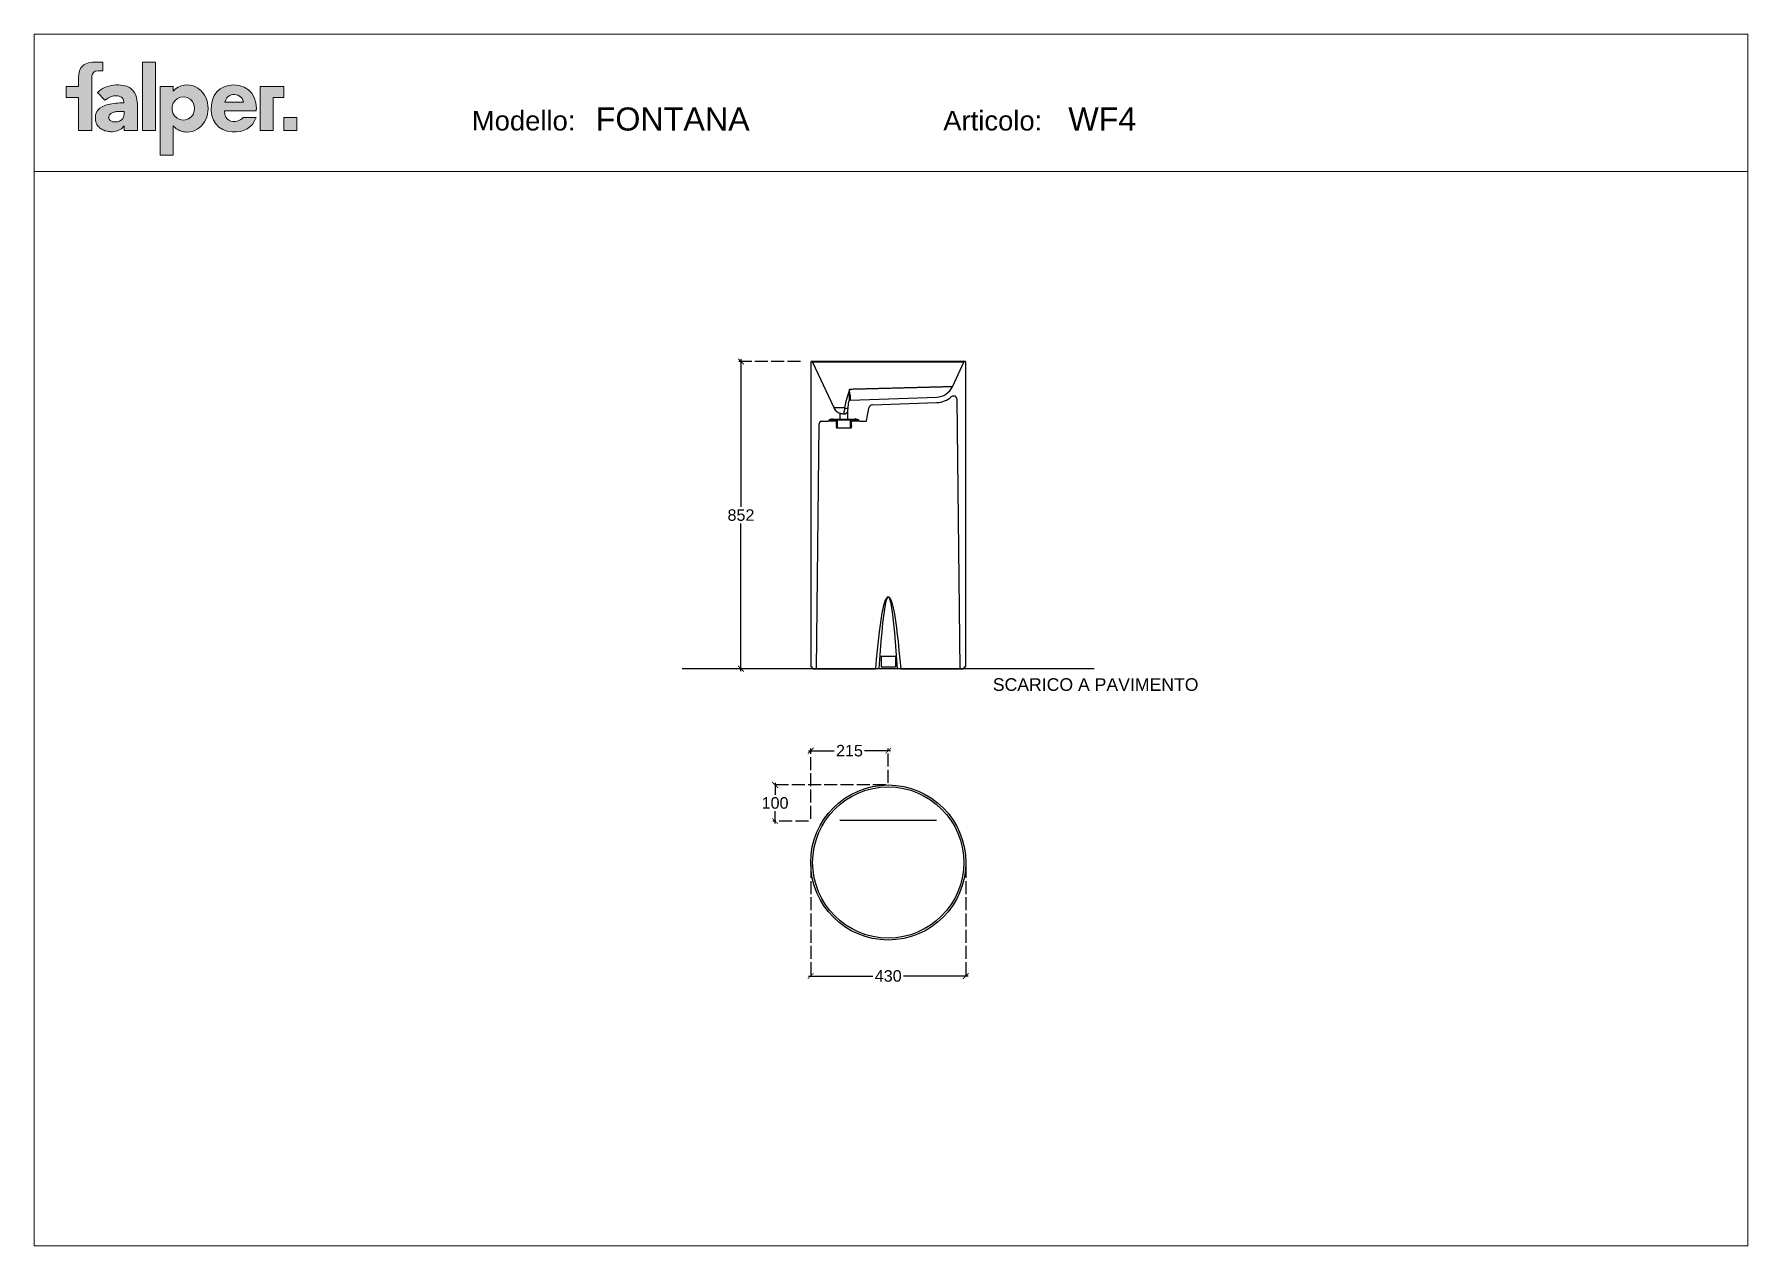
# Model space of a CAD drawing. Extents: x 14256 to 19008, y 0 to 3360.
import ezdxf

# ---------------------------------------------------------------- set-up
doc = ezdxf.new("R2010")
doc.units = 0
doc.header["$LTSCALE"] = 3
doc.linetypes.add('ACAD_ISO02W100', pattern=[15, 12, -3])
doc.layers.get('0').update_dxf_attribs({"linetype": 'CONTINUOUS'})
doc.layers.get('Defpoints').update_dxf_attribs({"linetype": 'CONTINUOUS'})
doc.layers.add('Arredo', color=1, linetype='CONTINUOUS')
doc.layers.add('Mobile', color=7, linetype='CONTINUOUS')
doc.layers.add('Cartiglio', color=7, linetype='CONTINUOUS', lineweight=13)
doc.styles.add('Falper', font='arial.ttf')
doc.styles.get("Standard").update_dxf_attribs({"font": 'arial.ttf'})
doc.dimstyles.new('Q_Mobile', dxfattribs={"dimscale": 32, "dimtxt": 1, "dimasz": 0.5, "dimexe": 0.2, "dimexo": 0.2, "dimgap": 0.2, "dimtad": 0, "dimtih": 1, "dimtoh": 1, "dimdsep": 46, "dimtxsty": 'Standard', "dimblk": 'ARCHTICK', "dimcen": 0.2, "dimdle": 0.2, "dimclrd": 3, "dimclre": 3, "dimclrt": 256, "dimadec": 0, "dimazin": 0, "dimtfac": 1, "dimtofl": 0, "dimtmove": 2, "dimatfit": 3, "dimfxl": 1, "dimtolj": 1, "dimtzin": 0, "dimarcsym": 0})

msp = doc.modelspace()

# ---------------------------------------------------------------- texts
at = {"layer": 'Cartiglio', "color": 1}
for s, p in [('Modello:', (15469.48, 3093.194)), ('Articolo:', (16776.987, 3093.194))]:
    msp.add_text(s, height=54.4, dxfattribs=at).set_placement(p)
at = {"layer": 'Cartiglio', "color": 7, "style": 'Falper'}
for s, height, p in [('FONTANA', 64, (15812.954, 3092.961)), ('WF4', 64, (17123.705, 3092.961)), ('SCARICO A PAVIMENTO', 35, (16914.319, 1538.967))]:
    msp.add_text(s, height=height, dxfattribs=at).set_placement(p)

# ---------------------------------------------------------------- blocks, each defined once
blk = doc.blocks.new('LogoFalper')
h = blk.add_hatch(color=256)
h.dxf.hatch_style = 1
h.paths.add_polyline_path([(0, 2.982), (0, 3.346), (0.01, 3.516), (0.042, 3.66), (0.097, 3.779), (0.179, 3.874), (0.231, 3.913), (0.29, 3.946), (0.357, 3.974), (0.432, 3.996), (0.515, 4.013), (0.606, 4.026), (0.707, 4.033), (0.817, 4.035), (1.046, 4.035), (1.046, 3.654), (0.851, 3.654), (0.725, 3.635), (0.644, 3.586), (0.599, 3.518), (0.579, 3.443), (0.574, 3.373), (0.574, 1.064), (0, 1.064), (0, 2.494), (-0.538, 2.494), (-0.538, 2.982)])
h.paths.add_polyline_path([(2.552, 2.229), (2.542, 2.32), (2.528, 2.404), (2.511, 2.484), (2.49, 2.557), (2.464, 2.626), (2.433, 2.689), (2.398, 2.747), (2.359, 2.799), (2.315, 2.847), (2.266, 2.889), (2.211, 2.926), (2.152, 2.958), (2.087, 2.984), (2.009, 3.008), (1.924, 3.026), (1.831, 3.037), (1.73, 3.043), (1.625, 3.043), (1.522, 3.035), (1.419, 3.019), (1.317, 2.995), (1.217, 2.963), (1.073, 2.9), (0.941, 2.819), (0.822, 2.72), (1.142, 2.378), (1.205, 2.429), (1.276, 2.475), (1.355, 2.516), (1.412, 2.539), (1.469, 2.556), (1.527, 2.568), (1.586, 2.573), (1.647, 2.573), (1.708, 2.567), (1.764, 2.553), (1.815, 2.533), (1.862, 2.507), (1.918, 2.453), (1.951, 2.383), (1.962, 2.297), (1.962, 2.289), (1.962, 2.274), (1.962, 2.266), (1.879, 2.265), (1.794, 2.262), (1.708, 2.258), (1.622, 2.251), (1.535, 2.243), (1.448, 2.232), (1.365, 2.217), (1.286, 2.198), (1.209, 2.176), (1.136, 2.15), (1.024, 2.098), (0.926, 2.032), (0.843, 1.954), (0.798, 1.893), (0.765, 1.825), (0.742, 1.748), (0.731, 1.664), (0.73, 1.582), (0.737, 1.512), (0.75, 1.447), (0.769, 1.388), (0.795, 1.334), (0.823, 1.289), (0.853, 1.249), (0.887, 1.212), (0.923, 1.178), (0.962, 1.149), (1.004, 1.123), (1.048, 1.099), (1.093, 1.079), (1.139, 1.062), (1.188, 1.049), (1.242, 1.036), (1.296, 1.027), (1.349, 1.021), (1.401, 1.018), (1.465, 1.019), (1.539, 1.025), (1.612, 1.038), (1.681, 1.057), (1.748, 1.083), (1.805, 1.112), (1.855, 1.144), (1.899, 1.181), (1.938, 1.223), (1.97, 1.268), (1.981, 1.268), (1.981, 1.064), (2.559, 1.064), (2.559, 2.031), (2.557, 2.133)])
h.paths.add_polyline_path([(1.502, 1.854), (1.536, 1.864), (1.572, 1.872), (1.609, 1.88), (1.649, 1.886), (1.691, 1.89), (1.761, 1.896), (1.831, 1.899), (1.901, 1.9), (1.922, 1.9), (1.96, 1.9), (1.981, 1.9), (1.981, 1.883), (1.981, 1.851), (1.981, 1.834), (1.977, 1.765), (1.965, 1.702), (1.945, 1.644), (1.916, 1.593), (1.879, 1.547), (1.848, 1.519), (1.814, 1.496), (1.775, 1.476), (1.733, 1.461), (1.687, 1.45), (1.638, 1.444), (1.585, 1.442), (1.571, 1.442), (1.558, 1.442), (1.544, 1.443), (1.531, 1.445), (1.517, 1.446), (1.503, 1.449), (1.488, 1.451), (1.456, 1.459), (1.427, 1.47), (1.4, 1.484), (1.376, 1.501), (1.354, 1.522), (1.336, 1.546), (1.326, 1.563), (1.319, 1.583), (1.314, 1.604), (1.311, 1.626), (1.312, 1.656), (1.317, 1.691), (1.328, 1.722), (1.344, 1.75), (1.365, 1.775), (1.404, 1.807), (1.45, 1.833)], flags=16)
h.paths.add_polyline_path([(7.149, 2.301), (6.344, 2.301), (6.381, 2.404), (6.43, 2.483), (6.488, 2.542), (6.552, 2.584), (6.619, 2.61), (6.687, 2.623), (6.752, 2.627), (6.833, 2.62), (6.908, 2.597), (6.975, 2.561), (7.034, 2.513), (7.084, 2.452), (7.123, 2.381)], flags=16)
h.paths.add_polyline_path([(4.1, 2.778), (4.206, 2.872), (4.321, 2.946), (4.445, 3), (4.575, 3.033), (4.71, 3.044), (4.823, 3.036), (4.933, 3.013), (5.037, 2.975), (5.135, 2.924), (5.227, 2.861), (5.311, 2.786), (5.387, 2.701), (5.453, 2.606), (5.509, 2.503), (5.555, 2.392), (5.588, 2.274), (5.609, 2.151), (5.616, 2.023), (5.609, 1.895), (5.588, 1.772), (5.555, 1.654), (5.509, 1.544), (5.453, 1.44), (5.387, 1.345), (5.311, 1.26), (5.227, 1.185), (5.135, 1.122), (5.037, 1.071), (4.933, 1.033), (4.823, 1.01), (4.71, 1.002), (4.658, 1.004), (4.606, 1.009), (4.555, 1.017), (4.505, 1.028), (4.455, 1.043), (4.406, 1.061), (4.359, 1.081), (4.312, 1.105), (4.267, 1.132), (4.223, 1.162), (4.181, 1.194), (4.14, 1.23), (4.1, 1.268), (4.1, 0), (3.54, 0), (3.54, 2.982), (4.1, 2.982)])
h.paths.add_polyline_path([(4.54, 1.521), (4.396, 1.543), (4.269, 1.605), (4.165, 1.7), (4.091, 1.821), (4.053, 1.962), (4.058, 2.113), (4.103, 2.251), (4.184, 2.367), (4.293, 2.456), (4.424, 2.51), (4.57, 2.524), (4.711, 2.493), (4.834, 2.424), (4.932, 2.324), (4.999, 2.198), (5.029, 2.054), (5.016, 1.904), (4.963, 1.77), (4.876, 1.658), (4.763, 1.576), (4.628, 1.529)], flags=16)
h.paths.add_polyline_path([(3.33, 4.036), (2.77, 4.036), (2.77, 1.064), (3.33, 1.064)])
h.paths.add_polyline_path([(8.903, 1.632), (8.903, 1.064), (9.462, 1.064), (9.462, 1.632)])
h.paths.add_polyline_path([(8.903, 2.494), (8.903, 2.982), (7.875, 2.982), (7.875, 1.064), (8.435, 1.064), (8.435, 2.494)])
edge = h.paths.add_edge_path()
edge.add_line((7.119, 1.622), (7.079, 1.578))
edge.add_line((7.079, 1.578), (7.031, 1.541))
edge.add_line((7.031, 1.541), (6.977, 1.511))
edge.add_line((6.977, 1.511), (6.92, 1.489))
edge.add_line((6.92, 1.489), (6.862, 1.472))
edge.add_line((6.862, 1.472), (6.805, 1.463))
edge.add_line((6.805, 1.463), (6.752, 1.46))
edge.add_line((6.752, 1.46), (6.679, 1.464))
edge.add_line((6.679, 1.464), (6.599, 1.481))
edge.add_line((6.599, 1.481), (6.518, 1.515))
edge.add_line((6.518, 1.515), (6.443, 1.57))
edge.add_line((6.443, 1.57), (6.381, 1.653))
edge.add_line((6.381, 1.653), (6.337, 1.767))
edge.add_line((6.337, 1.767), (6.318, 1.918))
edge.add_line((6.318, 1.918), (7.701, 1.918))
edge.add_line((7.701, 1.918), (7.701, 1.92))
edge.add_line((7.701, 1.92), (7.701, 1.926))
edge.add_line((7.701, 1.926), (7.702, 1.933))
edge.add_line((7.702, 1.933), (7.702, 1.938))
edge.add_line((7.702, 1.938), (7.702, 1.941))
edge.add_line((7.702, 1.941), (7.703, 1.952))
edge.add_line((7.703, 1.952), (7.703, 1.964))
edge.add_line((7.703, 1.964), (7.704, 1.976))
edge.add_line((7.704, 1.976), (7.704, 1.988))
edge.add_line((7.704, 1.988), (7.704, 1.999))
edge.add_line((7.704, 1.999), (7.705, 2.011))
edge.add_line((7.705, 2.011), (7.705, 2.023))
edge.add_line((7.705, 2.023), (7.682, 2.275))
edge.add_line((7.682, 2.275), (7.615, 2.497))
edge.add_line((7.615, 2.497), (7.507, 2.685))
edge.add_line((7.507, 2.685), (7.361, 2.837))
edge.add_line((7.361, 2.837), (7.18, 2.95))
edge.add_line((7.18, 2.95), (6.967, 3.02))
edge.add_line((6.967, 3.02), (6.726, 3.044))
edge.add_line((6.726, 3.044), (6.504, 3.024))
edge.add_line((6.504, 3.024), (6.307, 2.965))
edge.add_line((6.307, 2.965), (6.135, 2.871))
edge.add_line((6.135, 2.871), (5.992, 2.742))
edge.add_line((5.992, 2.742), (5.879, 2.583))
edge.add_line((5.879, 2.583), (5.8, 2.394))
edge.add_line((5.8, 2.394), (5.756, 2.18))
edge.add_line((5.756, 2.18), (5.749, 1.943))
edge.add_line((5.749, 1.943), (5.781, 1.72))
edge.add_line((5.781, 1.72), (5.849, 1.523))
edge.add_line((5.849, 1.523), (5.951, 1.354))
edge.add_line((5.951, 1.354), (6.084, 1.215))
edge.add_line((6.084, 1.215), (6.246, 1.109))
edge.add_line((6.246, 1.109), (6.436, 1.038))
edge.add_line((6.436, 1.038), (6.65, 1.005))
edge.add_line((6.65, 1.005), (6.848, 1.007))
edge.add_line((6.848, 1.007), (7.018, 1.032))
edge.add_line((7.018, 1.032), (7.172, 1.077))
edge.add_line((7.172, 1.077), (7.309, 1.142))
edge.add_line((7.309, 1.142), (7.429, 1.227))
edge.add_line((7.429, 1.227), (7.531, 1.332))
edge.add_line((7.531, 1.332), (7.615, 1.456))
edge.add_line((7.615, 1.456), (7.681, 1.599))
edge.add_line((7.681, 1.599), (7.682, 1.603))
edge.add_line((7.682, 1.603), (7.685, 1.611))
edge.add_line((7.685, 1.611), (7.689, 1.621))
edge.add_line((7.689, 1.621), (7.692, 1.629))
edge.add_line((7.692, 1.629), (7.693, 1.632))
edge.add_line((7.693, 1.632), (7.127, 1.632))
edge.add_spline(control_points=[(7.127, 1.632), (7.127, 1.632), (7.119, 1.622), (7.119, 1.622)], knot_values=[5, 5, 5, 5, 6, 6, 6, 6], degree=3, periodic=0)
at = {"lineweight": 0}
for points in [[(0, 2.982), (0, 3.346), (0.01, 3.516), (0.042, 3.66), (0.097, 3.779), (0.179, 3.874), (0.231, 3.913), (0.29, 3.946), (0.357, 3.974), (0.432, 3.996), (0.515, 4.013), (0.606, 4.026), (0.707, 4.033), (0.817, 4.035), (1.046, 4.035), (1.046, 3.654), (0.851, 3.654), (0.725, 3.635), (0.644, 3.586), (0.599, 3.518), (0.579, 3.443), (0.574, 3.373), (0.574, 1.064), (0, 1.064), (0, 2.494), (-0.538, 2.494), (-0.538, 2.982)], [(3.33, 4.036), (2.77, 4.036), (2.77, 1.064), (2.77, 1.064), (3.33, 1.064)], [(2.552, 2.229), (2.542, 2.32), (2.528, 2.404), (2.511, 2.484), (2.49, 2.557), (2.464, 2.626), (2.433, 2.689), (2.398, 2.747), (2.359, 2.799), (2.315, 2.847), (2.266, 2.889), (2.211, 2.926), (2.152, 2.958), (2.087, 2.984), (2.009, 3.008), (1.924, 3.026), (1.831, 3.037), (1.73, 3.043), (1.625, 3.043), (1.522, 3.035), (1.419, 3.019), (1.317, 2.995), (1.217, 2.963), (1.073, 2.9), (0.941, 2.819), (0.822, 2.72), (1.142, 2.378), (1.205, 2.429), (1.276, 2.475), (1.355, 2.516), (1.412, 2.539), (1.469, 2.556), (1.527, 2.568), (1.586, 2.573), (1.647, 2.573), (1.708, 2.567), (1.764, 2.553), (1.815, 2.533), (1.862, 2.507), (1.918, 2.453), (1.951, 2.383), (1.962, 2.297), (1.962, 2.289), (1.962, 2.274), (1.962, 2.266), (1.879, 2.265), (1.794, 2.262), (1.708, 2.258), (1.622, 2.251), (1.535, 2.243), (1.448, 2.232), (1.365, 2.217), (1.286, 2.198), (1.209, 2.176), (1.136, 2.15), (1.024, 2.098), (0.926, 2.032), (0.843, 1.954), (0.798, 1.893), (0.765, 1.825), (0.742, 1.748), (0.731, 1.664), (0.73, 1.582), (0.737, 1.512), (0.75, 1.447), (0.769, 1.388), (0.795, 1.334), (0.823, 1.289), (0.853, 1.249), (0.887, 1.212), (0.923, 1.178), (0.962, 1.149), (1.004, 1.123), (1.048, 1.099), (1.093, 1.079), (1.139, 1.062), (1.188, 1.049), (1.242, 1.036), (1.296, 1.027), (1.349, 1.021), (1.401, 1.018), (1.465, 1.019), (1.539, 1.025), (1.612, 1.038), (1.681, 1.057), (1.748, 1.083), (1.805, 1.112), (1.855, 1.144), (1.899, 1.181), (1.938, 1.223), (1.97, 1.268), (1.981, 1.268), (1.981, 1.064), (2.559, 1.064), (2.559, 2.031), (2.557, 2.133)], [(4.1, 2.778), (4.206, 2.872), (4.321, 2.946), (4.445, 3), (4.575, 3.033), (4.71, 3.044), (4.823, 3.036), (4.933, 3.013), (5.037, 2.975), (5.135, 2.924), (5.227, 2.861), (5.311, 2.786), (5.387, 2.701), (5.453, 2.606), (5.509, 2.503), (5.555, 2.392), (5.588, 2.274), (5.609, 2.151), (5.616, 2.023), (5.609, 1.895), (5.588, 1.772), (5.555, 1.654), (5.509, 1.544), (5.453, 1.44), (5.387, 1.345), (5.311, 1.26), (5.227, 1.185), (5.135, 1.122), (5.037, 1.071), (4.933, 1.033), (4.823, 1.01), (4.71, 1.002), (4.658, 1.004), (4.606, 1.009), (4.555, 1.017), (4.505, 1.028), (4.455, 1.043), (4.406, 1.061), (4.359, 1.081), (4.312, 1.105), (4.267, 1.132), (4.223, 1.162), (4.181, 1.194), (4.14, 1.23), (4.1, 1.268), (4.1, 0), (3.54, 0), (3.54, 2.982), (4.1, 2.982)], [(8.903, 2.494), (8.903, 2.982), (8.903, 2.982), (7.875, 2.982), (7.875, 1.064), (8.435, 1.064), (8.435, 2.494)], [(4.54, 1.521), (4.396, 1.543), (4.269, 1.605), (4.165, 1.7), (4.091, 1.821), (4.053, 1.962), (4.058, 2.113), (4.103, 2.251), (4.184, 2.367), (4.293, 2.456), (4.424, 2.51), (4.57, 2.524), (4.711, 2.493), (4.834, 2.424), (4.932, 2.324), (4.999, 2.198), (5.029, 2.054), (5.016, 1.904), (4.963, 1.77), (4.876, 1.658), (4.763, 1.576), (4.628, 1.529), (4.54, 1.521), (4.54, 1.521), (4.54, 1.521), (4.54, 1.521), (4.54, 1.521)], [(7.149, 2.301), (6.344, 2.301), (6.381, 2.404), (6.43, 2.483), (6.488, 2.542), (6.552, 2.584), (6.619, 2.61), (6.687, 2.623), (6.752, 2.627), (6.833, 2.62), (6.908, 2.597), (6.975, 2.561), (7.034, 2.513), (7.084, 2.452), (7.123, 2.381)], [(1.502, 1.854), (1.536, 1.864), (1.572, 1.872), (1.609, 1.88), (1.649, 1.886), (1.691, 1.89), (1.761, 1.896), (1.831, 1.899), (1.901, 1.9), (1.922, 1.9), (1.96, 1.9), (1.981, 1.9), (1.981, 1.883), (1.981, 1.851), (1.981, 1.834), (1.977, 1.765), (1.965, 1.702), (1.945, 1.644), (1.916, 1.593), (1.879, 1.547), (1.848, 1.519), (1.814, 1.496), (1.775, 1.476), (1.733, 1.461), (1.687, 1.45), (1.638, 1.444), (1.585, 1.442), (1.571, 1.442), (1.558, 1.442), (1.544, 1.443), (1.531, 1.445), (1.517, 1.446), (1.503, 1.449), (1.488, 1.451), (1.456, 1.459), (1.427, 1.47), (1.4, 1.484), (1.376, 1.501), (1.354, 1.522), (1.336, 1.546), (1.326, 1.563), (1.319, 1.583), (1.314, 1.604), (1.311, 1.626), (1.312, 1.656), (1.317, 1.691), (1.328, 1.722), (1.344, 1.75), (1.365, 1.775), (1.404, 1.807), (1.45, 1.833)], [(8.903, 1.632), (8.903, 1.632), (8.903, 1.064), (9.462, 1.064), (9.462, 1.632)]]:
    blk.add_lwpolyline(points, close=True, dxfattribs=at)
blk.add_lwpolyline([(7.119, 1.622), (7.079, 1.578), (7.031, 1.541), (6.977, 1.511), (6.92, 1.489), (6.862, 1.472), (6.805, 1.463), (6.752, 1.46), (6.679, 1.464), (6.599, 1.481), (6.518, 1.515), (6.443, 1.57), (6.381, 1.653), (6.337, 1.767), (6.318, 1.918), (7.701, 1.918), (7.701, 1.92), (7.701, 1.926), (7.702, 1.933), (7.702, 1.938), (7.702, 1.941), (7.703, 1.952), (7.703, 1.964), (7.704, 1.976), (7.704, 1.988), (7.704, 1.999), (7.705, 2.011), (7.705, 2.023), (7.682, 2.275), (7.615, 2.497), (7.507, 2.685), (7.361, 2.837), (7.18, 2.95), (6.967, 3.02), (6.726, 3.044), (6.504, 3.024), (6.307, 2.965), (6.135, 2.871), (5.992, 2.742), (5.879, 2.583), (5.8, 2.394), (5.756, 2.18), (5.749, 1.943), (5.781, 1.72), (5.849, 1.523), (5.951, 1.354), (6.084, 1.215), (6.246, 1.109), (6.436, 1.038), (6.65, 1.005), (6.848, 1.007), (7.018, 1.032), (7.172, 1.077), (7.309, 1.142), (7.429, 1.227), (7.531, 1.332), (7.615, 1.456), (7.681, 1.599), (7.682, 1.603), (7.685, 1.611), (7.689, 1.621), (7.692, 1.629), (7.693, 1.632), (7.127, 1.632)], dxfattribs=at)
blk.add_open_spline([(7.127, 1.632), (7.127, 1.632), (7.119, 1.622), (7.119, 1.622)], degree=3, dxfattribs=at)
blk = doc.blocks.new('_ArchTick')
at = {"color": 0, "linetype": 'ByBlock', "const_width": 0.15}
blk.add_lwpolyline([(-0.5, -0.5), (0.5, 0.5)], dxfattribs=at)
blk = doc.blocks.new('*D9')
at = {"layer": 'Defpoints', "color": 0, "transparency": 16777216}
for p in [(16409.3, 1062.9), (16839.3, 1062.9), (16839.3, 748.1)]:
    blk.add_point(p, dxfattribs=at)
at = {"layer": 'Mobile', "color": 3, "linetype": 'ACAD_ISO02W100', "lineweight": -2, "transparency": 16777216}
for p, q in [((16409.3, 1056.5), (16409.3, 741.7)), ((16839.3, 1056.5), (16839.3, 741.7))]:
    blk.add_line(p, q, dxfattribs=at)
at = {"layer": 'Mobile', "color": 3, "lineweight": -2, "transparency": 16777216}
for p, q in [((16402.9, 748.1), (16581.9, 748.1)), ((16845.7, 748.1), (16666.6, 748.1))]:
    blk.add_line(p, q, dxfattribs=at)
at = {"layer": 'Mobile', "color": 3, "lineweight": -2, "transparency": 16777216, "xscale": 16, "yscale": 16, "zscale": 16, "rotation": 180}
blk.add_blockref('_ArchTick', (16409.3, 748.1), dxfattribs=at)
at = {"layer": 'Mobile', "color": 3, "lineweight": -2, "transparency": 16777216, "xscale": 16, "yscale": 16, "zscale": 16}
blk.add_blockref('_ArchTick', (16839.3, 748.1), dxfattribs=at)
at = {"layer": 'Mobile', "transparency": 16777216, "insert": (16624.3, 748.1), "char_height": 32, "attachment_point": 5}
blk.add_mtext('\\A1;430', dxfattribs=at)
blk = doc.blocks.new('*D10')
at = {"layer": 'Defpoints', "color": 0, "transparency": 16777216}
for p in [(16310.5, 1277.9), (16624.3, 1277.9), (16409.3, 1177.9)]:
    blk.add_point(p, dxfattribs=at)
at = {"layer": 'Mobile', "color": 3, "lineweight": -2, "transparency": 16777216}
for p, q in [((16310.5, 1284.3), (16310.5, 1250.6)), ((16310.5, 1171.5), (16310.5, 1205.1))]:
    blk.add_line(p, q, dxfattribs=at)
at = {"layer": 'Mobile', "color": 3, "linetype": 'ACAD_ISO02W100', "lineweight": -2, "transparency": 16777216}
for p, q in [((16617.9, 1277.9), (16304.1, 1277.9)), ((16402.9, 1177.9), (16304.1, 1177.9))]:
    blk.add_line(p, q, dxfattribs=at)
at = {"layer": 'Mobile', "color": 3, "lineweight": -2, "transparency": 16777216, "xscale": 16, "yscale": 16, "zscale": 16}
for p, rotation in [((16310.5, 1277.9), 90), ((16310.5, 1177.9), 270)]:
    blk.add_blockref('_ArchTick', p, dxfattribs=dict(at, rotation=rotation))
at = {"layer": 'Mobile', "transparency": 16777216, "insert": (16310.5, 1227.9), "char_height": 32, "attachment_point": 5}
blk.add_mtext('\\A1;100', dxfattribs=at)
blk = doc.blocks.new('*D11')
at = {"layer": 'Defpoints', "color": 0, "transparency": 16777216}
for p in [(16409.3, 1372.9), (16624.3, 1277.9), (16409.3, 1177.9)]:
    blk.add_point(p, dxfattribs=at)
at = {"layer": 'Mobile', "color": 3, "linetype": 'ACAD_ISO02W100', "lineweight": -2, "transparency": 16777216}
for p, q in [((16409.3, 1184.3), (16409.3, 1379.3)), ((16624.3, 1284.3), (16624.3, 1379.3))]:
    blk.add_line(p, q, dxfattribs=at)
at = {"layer": 'Mobile', "color": 3, "lineweight": -2, "transparency": 16777216}
for p, q in [((16402.9, 1372.9), (16474.6, 1372.9)), ((16630.7, 1372.9), (16558.9, 1372.9))]:
    blk.add_line(p, q, dxfattribs=at)
at = {"layer": 'Mobile', "color": 3, "lineweight": -2, "transparency": 16777216, "xscale": 16, "yscale": 16, "zscale": 16, "rotation": 180}
blk.add_blockref('_ArchTick', (16409.3, 1372.9), dxfattribs=at)
at = {"layer": 'Mobile', "color": 3, "lineweight": -2, "transparency": 16777216, "xscale": 16, "yscale": 16, "zscale": 16}
blk.add_blockref('_ArchTick', (16624.3, 1372.9), dxfattribs=at)
at = {"layer": 'Mobile', "transparency": 16777216, "insert": (16516.8, 1372.9), "char_height": 32, "attachment_point": 5}
blk.add_mtext('\\A1;215', dxfattribs=at)
blk = doc.blocks.new('*D12')
at = {"layer": 'Defpoints', "color": 0, "transparency": 16777216}
for p in [(16387, 2452.3), (16215.9, 1600.3), (16415.3, 1600.3)]:
    blk.add_point(p, dxfattribs=at)
at = {"layer": 'Mobile', "color": 3, "linetype": 'ACAD_ISO02W100', "lineweight": -2, "transparency": 16777216}
for p, q in [((16380.6, 2452.3), (16209.5, 2452.3)), ((16408.9, 1600.3), (16209.5, 1600.3))]:
    blk.add_line(p, q, dxfattribs=at)
at = {"layer": 'Mobile', "color": 3, "lineweight": -2, "transparency": 16777216}
for p, q in [((16215.9, 2458.7), (16215.9, 2049)), ((16215.9, 1593.9), (16215.9, 2003.5))]:
    blk.add_line(p, q, dxfattribs=at)
at = {"layer": 'Mobile', "color": 3, "lineweight": -2, "transparency": 16777216, "xscale": 16, "yscale": 16, "zscale": 16}
for p, rotation in [((16215.9, 2452.3), 90), ((16215.9, 1600.3), 270)]:
    blk.add_blockref('_ArchTick', p, dxfattribs=dict(at, rotation=rotation))
at = {"layer": 'Mobile', "transparency": 16777216, "insert": (16215.9, 2026.3), "char_height": 32, "attachment_point": 5}
blk.add_mtext('\\A1;852', dxfattribs=at)

# ---------------------------------------------------------------- dimensions: what is measured, and where the dimension line sits
at = {"layer": 'Mobile'}
for base, p1, p2, picture, middle in [((16215.918, 1600.267), (16386.993, 2452.268), (16415.316, 1600.267), '*D12', (16215.918, 2026.267)), ((16310.533, 1277.882), (16409.269, 1177.882), (16624.269, 1277.882), '*D10', (16310.533, 1227.882))]:
    dim = msp.add_linear_dim(base=base, p1=p1, p2=p2, angle=90, dimstyle='Q_Mobile', dxfattribs=at)
    dim.commit()
    dim.dimension.update_dxf_attribs({"geometry": picture, "text_midpoint": middle})
for base, p1, p2, picture, middle in [((16409.269, 1372.882), (16624.269, 1277.882), (16409.269, 1177.882), '*D11', (16516.769, 1372.882)), ((16839.269, 748.115), (16409.269, 1062.882), (16839.269, 1062.882), '*D9', (16624.269, 748.115))]:
    dim = msp.add_linear_dim(base=base, p1=p1, p2=p2, dimstyle='Q_Mobile', dxfattribs=at)
    dim.commit()
    dim.dimension.update_dxf_attribs({"geometry": picture, "text_midpoint": middle})

# ---------------------------------------------------------------- linework, layer by layer
at = {"color": 2}
msp.add_line((17195.356, 1600.267), (16053.183, 1600.267), dxfattribs=at)
at = {"color": 0}
msp.add_line((16490.04, 1179.849), (16758.499, 1179.849), dxfattribs=at)
at = {"color": 1, "linetype": 'Continuous'}
for points in [[(16836.634, 2452.08), (16411.905, 2452.08)], [(16833.916, 2450.348), (16414.623, 2450.348)], [(16839.352, 2450.348), (16839.222, 2450.348)], [(16802.244, 2382.427), (16802.139, 2382.425), (16802.005, 2382.421), (16801.816, 2382.416), (16801.701, 2382.413), (16801.573, 2382.41), (16801.538, 2382.409), (16801.503, 2382.408), (16801.467, 2382.407), (16801.43, 2382.406), (16801.354, 2382.404), (16801.275, 2382.402), (16800.923, 2382.393), (16800.519, 2382.382), (16800.061, 2382.37), (16799.551, 2382.357), (16798.99, 2382.342), (16798.376, 2382.326), (16797.711, 2382.309), (16796.993, 2382.29), (16796.224, 2382.27), (16795.404, 2382.249), (16794.532, 2382.226), (16793.608, 2382.202), (16792.633, 2382.176), (16791.605, 2382.149), (16790.525, 2382.121), (16789.393, 2382.092), (16788.207, 2382.06), (16786.969, 2382.028), (16786.81, 2382.024), (16786.651, 2382.02), (16786.491, 2382.016), (16786.33, 2382.011), (16786.005, 2382.003), (16785.678, 2381.994), (16785.015, 2381.977), (16784.341, 2381.96), (16782.959, 2381.923), (16781.531, 2381.886), (16780.059, 2381.848), (16778.542, 2381.808), (16776.98, 2381.767), (16775.374, 2381.725), (16773.724, 2381.682), (16772.03, 2381.638), (16770.291, 2381.593), (16768.508, 2381.546), (16766.681, 2381.499), (16764.809, 2381.45), (16762.894, 2381.4), (16760.933, 2381.348), (16758.927, 2381.296), (16756.876, 2381.243), (16755.834, 2381.215), (16754.78, 2381.188), (16754.249, 2381.174), (16753.715, 2381.16), (16753.447, 2381.153), (16753.178, 2381.146), (16752.909, 2381.139), (16752.639, 2381.132), (16750.462, 2381.075), (16748.253, 2381.018), (16746.011, 2380.959), (16743.737, 2380.9), (16741.43, 2380.84), (16739.092, 2380.779), (16736.721, 2380.717), (16734.319, 2380.655), (16731.884, 2380.591), (16729.418, 2380.527), (16726.92, 2380.462), (16724.391, 2380.396), (16721.829, 2380.329), (16719.236, 2380.262), (16716.61, 2380.193), (16713.952, 2380.124), (16711.262, 2380.054), (16708.538, 2379.983), (16707.853, 2379.965), (16707.165, 2379.947), (16706.82, 2379.938), (16706.475, 2379.93), (16706.129, 2379.921), (16705.783, 2379.911), (16704.395, 2379.875), (16703.004, 2379.839), (16700.209, 2379.767), (16697.397, 2379.693), (16694.57, 2379.62), (16691.726, 2379.546), (16688.867, 2379.471), (16685.991, 2379.397), (16683.099, 2379.321), (16680.192, 2379.246), (16677.269, 2379.17), (16674.33, 2379.094), (16671.375, 2379.017), (16668.404, 2378.94), (16665.418, 2378.862), (16662.415, 2378.784), (16659.396, 2378.706), (16656.361, 2378.627), (16653.311, 2378.548), (16650.243, 2378.468), (16649.858, 2378.458), (16649.474, 2378.448), (16649.089, 2378.438), (16648.704, 2378.428), (16647.935, 2378.408), (16647.166, 2378.388), (16645.627, 2378.348), (16644.09, 2378.308), (16641.016, 2378.229), (16637.944, 2378.149), (16634.874, 2378.069), (16631.806, 2377.99), (16628.74, 2377.91), (16625.676, 2377.831), (16622.614, 2377.751), (16619.553, 2377.672), (16616.495, 2377.593), (16613.438, 2377.514), (16610.383, 2377.435), (16607.331, 2377.355), (16604.28, 2377.277), (16601.231, 2377.197), (16598.184, 2377.119), (16595.139, 2377.04), (16593.617, 2377), (16592.096, 2376.961), (16591.715, 2376.951), (16591.335, 2376.941), (16590.955, 2376.932), (16590.575, 2376.922), (16589.815, 2376.902), (16589.057, 2376.882), (16586.037, 2376.804), (16583.036, 2376.727), (16580.056, 2376.65), (16577.096, 2376.573), (16574.155, 2376.497), (16571.233, 2376.421), (16568.332, 2376.346), (16565.449, 2376.272), (16562.586, 2376.198), (16559.743, 2376.124), (16556.919, 2376.051), (16554.114, 2375.979), (16551.329, 2375.907), (16548.563, 2375.836), (16545.817, 2375.765), (16543.091, 2375.694), (16540.385, 2375.624), (16537.698, 2375.555), (16537.03, 2375.538), (16536.363, 2375.521), (16535.697, 2375.503), (16535.032, 2375.486), (16533.71, 2375.452), (16532.394, 2375.418), (16529.787, 2375.351), (16527.211, 2375.284), (16524.665, 2375.219), (16522.15, 2375.154), (16520.904, 2375.122), (16519.666, 2375.09), (16519.05, 2375.074), (16518.436, 2375.058), (16517.824, 2375.042), (16517.214, 2375.027)], [(16517.12, 2374.742), (16513.16, 2362.565), (16509.393, 2350.727), (16505.633, 2337.342), (16503.01, 2324.087)], [(16516.171, 2348.068), (16516.08, 2347.331), (16515.998, 2346.657), (16515.922, 2346.043), (16515.854, 2345.486), (16515.792, 2344.985), (16515.737, 2344.537), (16515.689, 2344.139), (16515.646, 2343.792), (16515.609, 2343.491), (16515.578, 2343.236), (16515.552, 2343.026), (16515.531, 2342.857), (16515.515, 2342.73), (16515.504, 2342.64), (16515.498, 2342.588), (16515.496, 2342.571)], [(16517.139, 2374.73), (16517.054, 2374.237), (16516.958, 2373.744), (16516.869, 2373.251), (16516.785, 2372.758), (16516.631, 2371.773), (16516.492, 2370.792), (16516.266, 2368.837), (16516.102, 2366.907), (16515.945, 2363.171), (16515.962, 2359.628), (16516.086, 2356.298), (16516.232, 2353.231), (16516.264, 2349.128)], [(16519.992, 2350.423), (16518.205, 2350.517), (16516.798, 2349.651), (16516.171, 2348.068)], [(16516.264, 2349.128), (16516.171, 2348.068)], [(16516.269, 2349.237), (16516.303, 2348.955), (16516.308, 2348.711)], [(16517.168, 2374.724), (16517.19, 2374.875), (16517.212, 2375.026)], [(16519.992, 2350.423), (16520.06, 2352.18), (16519.753, 2354.348), (16519.23, 2356.931), (16518.618, 2359.882), (16518.025, 2363.157), (16517.537, 2366.749), (16517.356, 2368.657), (16517.233, 2370.627), (16517.196, 2371.631), (16517.176, 2372.647), (16517.172, 2373.16), (16517.173, 2373.676), (16517.175, 2373.936), (16517.177, 2374.196), (16517.182, 2374.457), (16517.168, 2374.724)], [(16518.651, 2345.477), (16518.654, 2345.482), (16518.737, 2345.643), (16518.824, 2345.844), (16518.916, 2346.087), (16519.013, 2346.372), (16519.116, 2346.702), (16519.223, 2347.079), (16519.336, 2347.504), (16519.455, 2347.98), (16519.58, 2348.507), (16519.711, 2349.089), (16519.848, 2349.726), (16519.992, 2350.423)], [(16503.01, 2324.087), (16501.234, 2324.129), (16499.511, 2324.166), (16497.841, 2324.2), (16496.225, 2324.231), (16494.661, 2324.258), (16493.15, 2324.282), (16492.414, 2324.293), (16491.691, 2324.303), (16490.981, 2324.312), (16490.284, 2324.321), (16488.93, 2324.337), (16487.629, 2324.349), (16486.38, 2324.358), (16485.185, 2324.365), (16484.043, 2324.369), (16482.954, 2324.372), (16482.822, 2324.372), (16482.691, 2324.372), (16482.56, 2324.372), (16482.431, 2324.372), (16482.175, 2324.373), (16481.922, 2324.373), (16481.428, 2324.373), (16480.949, 2324.373), (16480.034, 2324.373), (16479.178, 2324.373), (16478.379, 2324.373), (16477.638, 2324.374), (16476.954, 2324.376), (16476.328, 2324.379), (16476.037, 2324.381), (16475.76, 2324.383), (16475.693, 2324.384), (16475.627, 2324.385), (16475.562, 2324.385), (16475.498, 2324.386), (16475.372, 2324.388), (16475.251, 2324.389), (16474.802, 2324.396), (16474.413, 2324.403), (16474.085, 2324.411), (16473.816, 2324.419), (16473.606, 2324.426), (16473.456, 2324.432), (16473.366, 2324.437), (16473.335, 2324.44)], [(16503.01, 2324.087), (16502.855, 2321.116), (16502.645, 2318.549), (16502.402, 2316.352), (16502.142, 2314.501), (16501.637, 2311.671), (16501.253, 2309.721), (16501.094, 2308.4), (16501.209, 2307.585), (16501.322, 2307.394)], [(16503.01, 2324.087), (16504.611, 2323.136), (16506.862, 2322.526), (16509.405, 2322.573), (16511.593, 2323.352), (16512.949, 2324.593), (16513.45, 2325.91)], [(16589.645, 1600.267), (16591.951, 1625.982), (16594.433, 1651.681), (16597.137, 1677.356), (16600.142, 1702.991), (16601.79, 1715.788), (16603.567, 1728.566), (16605.506, 1741.323), (16607.668, 1754.048), (16608.858, 1760.396), (16610.146, 1766.73), (16611.555, 1773.036), (16613.131, 1779.294), (16614.002, 1782.4), (16614.948, 1785.484), (16615.989, 1788.541), (16617.168, 1791.559), (16617.827, 1793.045), (16618.544, 1794.498), (16619.336, 1795.906), (16620.236, 1797.249), (16621.299, 1798.496), (16622.601, 1799.494), (16623.36, 1799.819), (16624.173, 1799.956), (16624.993, 1799.869), (16625.765, 1799.585), (16626.467, 1799.154), (16627.101, 1798.623), (16627.672, 1798.03), (16628.192, 1797.395), (16629.118, 1796.044), (16629.921, 1794.637), (16631.291, 1791.754), (16632.453, 1788.803), (16634.429, 1782.786), (16636.094, 1776.667), (16638.916, 1764.266), (16641.282, 1751.75), (16643.37, 1739.2), (16645.252, 1726.625), (16646.982, 1714.033), (16648.591, 1701.426), (16651.531, 1676.179), (16654.184, 1650.899), (16656.624, 1625.593), (16658.894, 1600.267)], [(16650.201, 1600.267), (16648.506, 1625.297), (16646.686, 1650.316), (16644.711, 1675.322), (16642.527, 1700.308), (16640.062, 1725.27), (16637.123, 1750.19), (16635.385, 1762.619), (16633.318, 1774.984), (16632.1, 1781.125), (16630.658, 1787.217), (16629.812, 1790.236), (16628.817, 1793.221), (16628.238, 1794.697), (16627.565, 1796.151), (16627.181, 1796.862), (16626.755, 1797.548), (16626.271, 1798.197), (16625.705, 1798.776), (16625.026, 1799.218), (16624.245, 1799.391), (16623.466, 1799.196), (16622.792, 1798.74), (16622.234, 1798.157), (16621.756, 1797.505), (16621.334, 1796.821), (16620.957, 1796.118), (16619.701, 1793.187), (16618.703, 1790.15), (16617.074, 1783.984), (16615.75, 1777.753), (16613.549, 1765.197), (16611.732, 1752.575), (16610.136, 1739.931), (16608.701, 1727.271), (16607.384, 1714.599), (16606.161, 1701.916), (16603.928, 1676.529), (16601.914, 1651.12), (16600.062, 1625.698), (16598.338, 1600.267)], [(16604.274, 1635.259), (16644.265, 1635.259)], [(16604.274, 1635.259), (16604.274, 1605.266)], [(16644.265, 1635.259), (16644.265, 1605.266)], [(16598.338, 1600.267), (16593.975, 1600.267), (16589.645, 1600.267)], [(16650.201, 1600.267), (16598.338, 1600.267)], [(16604.274, 1605.266), (16644.265, 1605.266)], [(16658.894, 1600.267), (16654.564, 1600.267), (16650.201, 1600.267)]]:
    msp.add_lwpolyline(points, dxfattribs=at)
at = {"color": 0}
for radius in [215, 209.619]:
    msp.add_circle((16624.269, 1062.882), radius, dxfattribs=at)
at = {"layer": 'Arredo', "color": 7}
for points in [[(16409.317, 2451.08), (16409.317, 1607.265)], [(16411.905, 2452.08), (16410.316, 2452.08)], [(16414.623, 2450.348), (16473.335, 2324.44)], [(16802.244, 2382.427), (16833.916, 2450.348)], [(16838.222, 2452.08), (16836.634, 2452.08)], [(16839.222, 1607.265), (16839.222, 2451.08)], [(16512.221, 2315.897), (16515.496, 2342.571)], [(16518.368, 2345.203), (16516.391, 2344.478), (16515.496, 2342.571)], [(16518.368, 2345.203), (16758.683, 2353.595)], [(16580.301, 2332.36), (16576.985, 2331.669), (16574.09, 2329.912), (16571.949, 2327.291), (16570.804, 2324.104)], [(16580.301, 2332.36), (16759.206, 2338.608)], [(16824.226, 1600.267), (16815.757, 2346.754)], [(16438.31, 2287.116), (16435.763, 2285.637), (16433.765, 2283.494), (16432.474, 2280.853), (16432.002, 2277.936)], [(16438.31, 2287.116), (16457.407, 2287.116)], [(16464.304, 2287.116), (16460.856, 2287.116), (16458.331, 2287.116), (16457.407, 2287.116)], [(16459.366, 2288.715), (16460.64, 2288.715), (16463.805, 2288.715)], [(16466.305, 2291.115), (16462.305, 2291.115)], [(16463.805, 2291.115), (16463.805, 2288.116)], [(16481.302, 2291.115), (16463.805, 2291.115)], [(16480.352, 2288.116), (16463.805, 2288.116)], [(16464.304, 2288.116), (16464.304, 2287.384), (16464.304, 2287.116)], [(16480.352, 2287.116), (16464.304, 2287.116)], [(16466.305, 2291.115), (16466.471, 2291.129), (16466.633, 2291.17), (16466.787, 2291.239), (16466.927, 2291.332), (16467.05, 2291.448), (16467.151, 2291.583), (16467.203, 2291.675), (16467.244, 2291.771), (16467.288, 2291.934), (16467.305, 2292.101), (16467.305, 2292.108), (16467.305, 2292.115)], [(16468.304, 2293.114), (16468.225, 2293.111), (16468.146, 2293.102), (16467.982, 2293.061), (16467.828, 2292.994), (16467.687, 2292.901), (16467.564, 2292.787), (16467.462, 2292.653), (16467.383, 2292.504), (16467.331, 2292.343), (16467.306, 2292.177), (16467.305, 2292.146), (16467.305, 2292.115)], [(16470.281, 2292.115), (16468.037, 2292.115), (16467.305, 2292.115)], [(16468.304, 2293.114), (16469.304, 2293.114)], [(16469.088, 2291.115), (16472.087, 2288.116)], [(16470.304, 2292.115), (16470.302, 2292.17), (16470.298, 2292.226), (16470.281, 2292.33), (16470.253, 2292.431), (16470.186, 2292.586), (16470.094, 2292.727), (16469.98, 2292.851), (16469.847, 2292.954), (16469.698, 2293.033), (16469.539, 2293.086), (16469.422, 2293.107), (16469.304, 2293.114)], [(16470.304, 2292.115), (16470.304, 2292.086), (16470.306, 2292.057), (16470.33, 2291.89), (16470.381, 2291.73), (16470.459, 2291.58), (16470.56, 2291.446), (16470.683, 2291.331), (16470.824, 2291.238), (16470.978, 2291.17), (16471.141, 2291.128), (16471.222, 2291.118), (16471.304, 2291.115)], [(16491.299, 2291.115), (16471.304, 2291.115)], [(16473.335, 2324.44), (16474.782, 2321.711), (16476.49, 2319.164), (16478.462, 2316.792), (16480.669, 2314.63), (16483.071, 2312.718), (16485.659, 2311.062), (16488.419, 2309.671), (16491.299, 2308.574)], [(16478.514, 2291.115), (16482.802, 2286.827)], [(16480.351, 2283.666), (16480.351, 2283.567)], [(16480.351, 2281.666), (16480.351, 2281.567)], [(16480.352, 2285.569), (16480.352, 2288.116)], [(16481.802, 2284.732), (16481.599, 2284.849), (16481.396, 2284.966), (16481.189, 2285.086), (16480.982, 2285.206), (16480.667, 2285.388), (16480.352, 2285.569)], [(16480.352, 2283.669), (16480.554, 2283.786), (16480.756, 2283.902), (16480.963, 2284.022), (16481.17, 2284.142), (16481.486, 2284.324), (16481.802, 2284.506)], [(16480.352, 2283.57), (16480.352, 2283.669)], [(16481.802, 2282.733), (16481.599, 2282.85), (16481.396, 2282.967), (16481.189, 2283.087), (16480.982, 2283.206), (16480.667, 2283.388), (16480.352, 2283.57)], [(16480.352, 2281.669), (16480.554, 2281.786), (16480.756, 2281.903), (16480.963, 2282.022), (16481.17, 2282.142), (16481.486, 2282.324), (16481.802, 2282.507)], [(16480.352, 2281.57), (16480.352, 2281.669)], [(16481.802, 2280.734), (16481.599, 2280.85), (16481.396, 2280.967), (16481.189, 2281.087), (16480.982, 2281.207), (16480.667, 2281.388), (16480.352, 2281.57)], [(16482.802, 2289.615), (16482.781, 2289.862), (16482.721, 2290.101), (16482.662, 2290.248), (16482.588, 2290.387), (16482.44, 2290.592), (16482.26, 2290.769), (16482.052, 2290.913), (16481.824, 2291.021), (16481.58, 2291.089), (16481.329, 2291.115), (16481.315, 2291.115), (16481.302, 2291.115)], [(16481.801, 2284.73), (16481.801, 2284.503)], [(16481.801, 2282.73), (16481.801, 2282.504)], [(16481.802, 2284.732), (16481.802, 2284.506)], [(16481.802, 2282.733), (16481.802, 2282.507)], [(16482.802, 2289.615), (16482.802, 2268.12)], [(16501.297, 2289.615), (16495.546, 2289.615), (16490.365, 2289.615), (16486.268, 2289.615), (16483.661, 2289.615), (16482.802, 2289.615)], [(16491.299, 2308.839), (16491.511, 2308.847), (16492.133, 2308.719), (16493.135, 2308.475), (16494.466, 2308.157), (16496.075, 2307.81), (16497.901, 2307.485), (16499.882, 2307.23), (16501.943, 2307.084)], [(16491.299, 2308.839), (16491.299, 2308.634), (16491.299, 2308.574)], [(16491.299, 2291.115), (16491.299, 2308.574)], [(16511.294, 2291.115), (16510.533, 2291.115), (16508.366, 2291.115), (16505.122, 2291.115), (16501.297, 2291.115), (16497.471, 2291.115), (16494.227, 2291.115), (16492.06, 2291.115), (16491.299, 2291.115)], [(16491.299, 2291.115), (16496.121, 2291.115), (16501.297, 2291.115)], [(16501.297, 2291.115), (16506.471, 2291.115), (16511.294, 2291.115)], [(16519.792, 2289.615), (16518.933, 2289.615), (16516.325, 2289.615), (16512.228, 2289.615), (16507.047, 2289.615), (16501.297, 2289.615)], [(16501.597, 2307.179), (16501.943, 2307.084)], [(16501.944, 2307.084), (16502.248, 2307.077), (16502.55, 2307.079), (16502.849, 2307.09), (16503.145, 2307.109), (16503.731, 2307.175), (16504.308, 2307.274), (16504.379, 2307.289), (16504.45, 2307.304), (16504.521, 2307.32), (16504.591, 2307.336), (16504.731, 2307.37), (16504.869, 2307.405), (16505.141, 2307.482), (16505.408, 2307.564), (16505.926, 2307.749), (16506.424, 2307.958), (16506.545, 2308.014), (16506.665, 2308.072), (16506.783, 2308.13), (16506.899, 2308.189), (16507.126, 2308.311), (16507.347, 2308.437), (16507.769, 2308.699), (16508.168, 2308.974), (16508.543, 2309.262), (16508.897, 2309.559), (16508.981, 2309.635), (16509.065, 2309.711), (16509.147, 2309.788), (16509.228, 2309.865), (16509.384, 2310.02), (16509.535, 2310.175)], [(16509.535, 2310.175), (16510.254, 2311.023), (16510.8, 2311.82), (16511.162, 2312.461), (16511.294, 2312.729)], [(16511.294, 2312.755), (16511.886, 2314.283), (16512.221, 2315.897)], [(16511.294, 2312.755), (16511.294, 2291.115)], [(16531.289, 2291.115), (16511.294, 2291.115)], [(16521.291, 2291.115), (16521.07, 2291.098), (16520.854, 2291.05), (16520.706, 2290.996), (16520.564, 2290.927), (16520.354, 2290.786), (16520.171, 2290.612), (16520.019, 2290.41), (16519.904, 2290.185), (16519.828, 2289.944), (16519.794, 2289.693), (16519.792, 2289.654), (16519.792, 2289.615)], [(16519.792, 2268.12), (16519.792, 2289.615)], [(16519.792, 2287.541), (16521.308, 2286.024)], [(16522.241, 2286.563), (16522.039, 2286.447), (16521.837, 2286.33), (16521.63, 2286.21), (16521.422, 2286.091), (16521.107, 2285.909), (16520.791, 2285.726)], [(16520.791, 2285.5), (16520.791, 2285.726)], [(16520.791, 2285.5), (16520.994, 2285.383), (16521.197, 2285.266), (16521.404, 2285.146), (16521.612, 2285.027), (16521.926, 2284.845), (16522.241, 2284.663)], [(16522.241, 2284.564), (16522.039, 2284.447), (16521.837, 2284.33), (16521.63, 2284.211), (16521.422, 2284.091), (16521.107, 2283.909), (16520.791, 2283.727)], [(16520.791, 2283.5), (16520.791, 2283.727)], [(16520.791, 2283.5), (16520.994, 2283.383), (16521.197, 2283.266), (16521.404, 2283.147), (16521.612, 2283.027), (16521.926, 2282.845), (16522.241, 2282.664)], [(16522.241, 2282.564), (16522.039, 2282.448), (16521.837, 2282.331), (16521.63, 2282.211), (16521.422, 2282.091), (16521.107, 2281.909), (16520.791, 2281.727)], [(16520.791, 2281.501), (16520.791, 2281.727)], [(16520.791, 2281.501), (16520.994, 2281.384), (16521.197, 2281.267), (16521.404, 2281.147), (16521.612, 2281.027), (16521.926, 2280.846), (16522.241, 2280.664)], [(16520.792, 2285.503), (16520.792, 2285.727)], [(16522.246, 2284.668), (16520.792, 2285.507)], [(16520.792, 2283.503), (16520.792, 2283.73)], [(16520.792, 2281.504), (16520.792, 2281.73)], [(16538.788, 2291.115), (16521.291, 2291.115)], [(16522.233, 2284.674), (16522.238, 2284.662)], [(16538.788, 2288.116), (16522.241, 2288.116)], [(16522.241, 2288.116), (16522.241, 2286.563)], [(16538.288, 2287.116), (16522.241, 2287.116)], [(16522.241, 2284.663), (16522.241, 2284.564)], [(16522.241, 2282.664), (16522.241, 2282.564)], [(16522.242, 2284.567), (16522.242, 2284.666)], [(16522.242, 2282.567), (16522.242, 2282.666)], [(16525.644, 2291.115), (16528.643, 2288.116)], [(16531.289, 2291.115), (16531.406, 2291.122), (16531.522, 2291.142), (16531.682, 2291.195), (16531.83, 2291.274), (16531.964, 2291.377), (16532.078, 2291.501), (16532.138, 2291.587), (16532.189, 2291.679), (16532.25, 2291.836), (16532.283, 2292.001), (16532.288, 2292.058), (16532.289, 2292.115)], [(16533.289, 2293.114), (16533.163, 2293.106), (16533.039, 2293.083), (16532.939, 2293.051), (16532.843, 2293.009), (16532.699, 2292.921), (16532.572, 2292.811), (16532.465, 2292.681), (16532.381, 2292.534), (16532.324, 2292.376), (16532.294, 2292.21), (16532.29, 2292.163), (16532.289, 2292.115)], [(16535.288, 2292.115), (16534.575, 2292.115), (16532.388, 2292.115)], [(16533.289, 2293.114), (16534.289, 2293.114)], [(16535.288, 2292.115), (16535.281, 2292.238), (16535.258, 2292.36), (16535.203, 2292.519), (16535.122, 2292.667), (16535.06, 2292.751), (16534.988, 2292.829), (16534.859, 2292.936), (16534.713, 2293.02), (16534.555, 2293.078), (16534.389, 2293.109), (16534.339, 2293.113), (16534.289, 2293.114)], [(16535.07, 2291.115), (16538.069, 2288.116)], [(16535.288, 2292.115), (16535.293, 2292.022), (16535.306, 2291.93), (16535.351, 2291.768), (16535.422, 2291.615), (16535.518, 2291.477), (16535.636, 2291.357), (16535.72, 2291.292), (16535.809, 2291.237), (16535.963, 2291.169), (16536.127, 2291.128), (16536.207, 2291.118), (16536.288, 2291.115)], [(16540.288, 2291.115), (16536.288, 2291.115)], [(16538.288, 2288.116), (16538.288, 2287.384), (16538.288, 2287.116)], [(16545.186, 2287.116), (16544.262, 2287.116), (16541.737, 2287.116), (16538.288, 2287.116)], [(16538.788, 2288.116), (16538.788, 2291.115)], [(16538.788, 2288.715), (16541.953, 2288.715), (16543.227, 2288.715)], [(16545.186, 2287.116), (16564.282, 2287.116)], [(16564.282, 2287.116), (16566.131, 2297.601), (16567.98, 2308.085), (16569.392, 2316.095), (16570.804, 2324.104)], [(16432.002, 2277.936), (16424.314, 1600.267)], [(16480.348, 2269.568), (16481.801, 2268.729)], [(16480.351, 2279.667), (16480.351, 2279.568)], [(16480.351, 2277.667), (16480.351, 2277.568)], [(16480.351, 2275.668), (16480.351, 2275.569)], [(16480.351, 2273.668), (16480.351, 2273.569)], [(16480.351, 2271.669), (16480.351, 2271.569)], [(16480.351, 2269.669), (16480.351, 2269.57)], [(16480.352, 2279.67), (16480.554, 2279.786), (16480.756, 2279.903), (16480.963, 2280.023), (16481.17, 2280.142), (16481.486, 2280.325), (16481.802, 2280.507)], [(16480.352, 2279.571), (16480.352, 2279.67)], [(16481.802, 2278.734), (16481.599, 2278.851), (16481.396, 2278.968), (16481.189, 2279.088), (16480.982, 2279.207), (16480.667, 2279.389), (16480.352, 2279.571)], [(16480.364, 2279.557), (16480.352, 2279.571)], [(16480.352, 2277.67), (16480.554, 2277.787), (16480.756, 2277.903), (16480.963, 2278.023), (16481.17, 2278.143), (16481.486, 2278.325), (16481.802, 2278.507)], [(16480.352, 2277.571), (16480.352, 2277.67)], [(16481.802, 2276.734), (16481.599, 2276.851), (16481.396, 2276.968), (16481.189, 2277.088), (16480.982, 2277.208), (16480.667, 2277.389), (16480.352, 2277.571)], [(16480.352, 2275.671), (16480.554, 2275.787), (16480.756, 2275.904), (16480.963, 2276.024), (16481.17, 2276.143), (16481.486, 2276.326), (16481.802, 2276.508)], [(16480.352, 2275.571), (16480.352, 2275.671)], [(16481.802, 2274.735), (16481.599, 2274.852), (16481.396, 2274.969), (16481.189, 2275.088), (16480.982, 2275.208), (16480.667, 2275.39), (16480.352, 2275.571)], [(16480.352, 2273.671), (16480.554, 2273.788), (16480.756, 2273.904), (16480.963, 2274.024), (16481.17, 2274.144), (16481.486, 2274.326), (16481.802, 2274.508)], [(16480.352, 2273.572), (16480.352, 2273.671)], [(16481.802, 2272.735), (16481.599, 2272.852), (16481.396, 2272.969), (16481.189, 2273.089), (16480.982, 2273.208), (16480.667, 2273.39), (16480.352, 2273.572)], [(16480.352, 2271.672), (16480.554, 2271.788), (16480.756, 2271.905), (16480.963, 2272.024), (16481.17, 2272.144), (16481.486, 2272.327), (16481.802, 2272.509)], [(16480.352, 2271.572), (16480.352, 2271.672)], [(16481.802, 2270.736), (16481.599, 2270.853), (16481.396, 2270.97), (16481.189, 2271.089), (16480.982, 2271.209), (16480.667, 2271.39), (16480.352, 2271.572)], [(16480.352, 2269.672), (16480.554, 2269.789), (16480.756, 2269.905), (16480.963, 2270.025), (16481.17, 2270.145), (16481.486, 2270.327), (16481.802, 2270.509)], [(16480.352, 2269.573), (16480.352, 2269.672)], [(16481.802, 2268.736), (16481.599, 2268.853), (16481.396, 2268.97), (16481.189, 2269.09), (16480.982, 2269.209), (16480.667, 2269.391), (16480.352, 2269.573)], [(16480.361, 2269.563), (16480.355, 2269.574)], [(16480.487, 2279.715), (16481.015, 2279.188)], [(16480.829, 2269.947), (16482.657, 2268.12)], [(16481.127, 2268.12), (16481.149, 2268.133), (16481.17, 2268.145), (16481.486, 2268.327), (16481.802, 2268.51)], [(16481.127, 2268.12), (16482.802, 2268.12)], [(16481.734, 2278.468), (16482.802, 2277.401)], [(16481.801, 2280.73), (16481.801, 2280.504)], [(16481.801, 2278.731), (16481.801, 2278.504)], [(16481.801, 2276.731), (16481.801, 2276.505)], [(16481.801, 2274.732), (16481.801, 2274.505)], [(16481.801, 2272.732), (16481.801, 2272.506)], [(16481.801, 2270.733), (16481.801, 2270.506)], [(16481.801, 2268.733), (16481.801, 2268.509)], [(16481.802, 2280.734), (16481.802, 2280.507)], [(16481.802, 2278.734), (16481.802, 2278.507)], [(16481.802, 2276.734), (16481.802, 2276.508)], [(16481.802, 2274.735), (16481.802, 2274.508)], [(16481.802, 2272.735), (16481.802, 2272.509)], [(16481.802, 2270.736), (16481.802, 2270.509)], [(16481.802, 2268.736), (16481.802, 2268.51)], [(16482.802, 2268.12), (16483.661, 2268.12), (16486.269, 2268.12), (16490.366, 2268.12), (16495.546, 2268.12), (16501.297, 2268.12)], [(16501.297, 2268.12), (16507.047, 2268.12), (16512.227, 2268.12), (16516.324, 2268.12), (16518.932, 2268.12), (16519.792, 2268.12)], [(16519.792, 2278.115), (16521.671, 2276.236)], [(16519.792, 2268.689), (16520.361, 2268.12)], [(16519.792, 2268.12), (16522.241, 2268.12)], [(16522.241, 2280.565), (16522.039, 2280.448), (16521.837, 2280.331), (16521.63, 2280.212), (16521.422, 2280.092), (16521.107, 2279.91), (16520.791, 2279.728)], [(16520.791, 2279.501), (16520.791, 2279.728)], [(16520.791, 2279.501), (16520.994, 2279.384), (16521.197, 2279.267), (16521.404, 2279.148), (16521.612, 2279.028), (16521.926, 2278.846), (16522.241, 2278.664)], [(16522.241, 2278.565), (16522.039, 2278.448), (16521.837, 2278.332), (16521.63, 2278.212), (16521.422, 2278.092), (16521.107, 2277.91), (16520.791, 2277.728)], [(16520.791, 2277.502), (16520.791, 2277.728)], [(16520.791, 2277.502), (16520.994, 2277.385), (16521.197, 2277.268), (16521.404, 2277.148), (16521.612, 2277.028), (16521.926, 2276.847), (16522.241, 2276.665)], [(16522.241, 2276.566), (16522.039, 2276.449), (16521.837, 2276.332), (16521.63, 2276.213), (16521.422, 2276.093), (16521.107, 2275.911), (16520.791, 2275.728)], [(16520.791, 2275.502), (16520.791, 2275.728)], [(16520.791, 2275.502), (16520.994, 2275.385), (16521.197, 2275.268), (16521.404, 2275.148), (16521.612, 2275.029), (16521.926, 2274.847), (16522.241, 2274.665)], [(16522.241, 2274.566), (16522.039, 2274.449), (16521.837, 2274.332), (16521.63, 2274.213), (16521.422, 2274.093), (16521.107, 2273.911), (16520.791, 2273.729)], [(16520.791, 2273.502), (16520.791, 2273.729)], [(16520.791, 2273.502), (16520.994, 2273.386), (16521.197, 2273.268), (16521.404, 2273.149), (16521.612, 2273.029), (16521.926, 2272.847), (16522.241, 2272.666)], [(16522.241, 2272.566), (16522.039, 2272.45), (16521.837, 2272.333), (16521.63, 2272.214), (16521.422, 2272.094), (16521.107, 2271.912), (16520.791, 2271.729)], [(16520.791, 2271.503), (16520.791, 2271.729)], [(16520.791, 2271.503), (16520.994, 2271.386), (16521.197, 2271.269), (16521.404, 2271.149), (16521.612, 2271.03), (16521.926, 2270.848), (16522.241, 2270.666)], [(16522.241, 2270.567), (16522.039, 2270.45), (16521.837, 2270.334), (16521.63, 2270.214), (16521.422, 2270.094), (16521.107, 2269.912), (16520.791, 2269.73)], [(16520.791, 2269.503), (16520.791, 2269.73)], [(16520.791, 2269.503), (16520.994, 2269.386), (16521.197, 2269.269), (16521.404, 2269.15), (16521.612, 2269.03), (16521.926, 2268.849), (16522.241, 2268.667)], [(16520.792, 2279.504), (16520.792, 2279.73)], [(16520.792, 2277.505), (16520.792, 2277.731)], [(16520.792, 2275.505), (16520.792, 2275.731)], [(16520.792, 2273.506), (16520.792, 2273.732)], [(16520.792, 2271.506), (16520.792, 2271.732)], [(16520.792, 2269.506), (16520.792, 2269.733)], [(16522.241, 2280.664), (16522.241, 2280.565)], [(16522.241, 2278.664), (16522.241, 2278.565)], [(16522.241, 2276.665), (16522.241, 2276.566)], [(16522.241, 2274.665), (16522.241, 2274.566)], [(16522.241, 2272.666), (16522.241, 2272.566)], [(16522.241, 2270.666), (16522.241, 2270.567)], [(16522.241, 2268.667), (16522.241, 2268.12)], [(16522.242, 2280.567), (16522.242, 2280.667)], [(16522.242, 2278.568), (16522.242, 2278.667)], [(16522.242, 2276.569), (16522.242, 2276.668)], [(16522.242, 2274.569), (16522.242, 2274.668)], [(16522.242, 2272.569), (16522.242, 2272.668)], [(16522.242, 2270.57), (16522.242, 2270.669)], [(16522.242, 2268.12), (16522.242, 2268.669)], [(16414.316, 1601.267), (16414.316, 1602.266)], [(16415.316, 1600.267), (16424.314, 1600.267)], [(16424.314, 1600.267), (16425.075, 1600.267), (16427.353, 1600.267), (16431.132, 1600.267), (16436.381, 1600.267), (16443.061, 1600.267), (16451.121, 1600.267), (16460.5, 1600.267), (16471.126, 1600.267), (16482.919, 1600.267), (16495.788, 1600.267), (16509.635, 1600.267), (16524.356, 1600.267), (16539.837, 1600.267), (16555.962, 1600.267), (16572.607, 1600.267), (16589.645, 1600.267)], [(16598.338, 1600.267), (16542.295, 1600.267)], [(16658.894, 1600.267), (16675.932, 1600.267), (16692.577, 1600.267), (16708.702, 1600.267), (16724.183, 1600.267), (16738.904, 1600.267), (16752.751, 1600.267), (16765.62, 1600.267), (16777.413, 1600.267), (16788.039, 1600.267), (16797.418, 1600.267), (16805.478, 1600.267), (16812.158, 1600.267), (16817.407, 1600.267), (16821.186, 1600.267), (16823.464, 1600.267), (16824.226, 1600.267)], [(16824.226, 1600.267), (16833.223, 1600.267)], [(16833.282, 1600.269), (16834.222, 1601.208)], [(16834.223, 1602.266), (16834.223, 1601.267)]]:
    msp.add_lwpolyline(points, dxfattribs=at)
for points in [[(16410.316, 2452.08), (16409.764, 2452.08), (16409.317, 2451.632), (16409.317, 2451.08)], [(16414.623, 2450.348), (16414.13, 2451.404), (16413.07, 2452.08), (16411.905, 2452.08)], [(16836.634, 2452.08), (16835.468, 2452.08), (16834.408, 2451.404), (16833.916, 2450.348)], [(16839.222, 2451.08), (16839.222, 2451.632), (16838.775, 2452.08), (16838.222, 2452.08)], [(16758.683, 2353.595), (16777.469, 2354.251), (16794.299, 2365.391), (16802.244, 2382.427)], [(16759.206, 2338.607), (16773.94, 2339.122), (16788.06, 2344.631), (16799.25, 2354.229)], [(16457.407, 2287.116), (16458.357, 2287.116), (16459.176, 2287.784), (16459.366, 2288.715)], [(16462.305, 2291.115), (16460.88, 2291.115), (16459.651, 2290.112), (16459.366, 2288.715)], [(16543.227, 2288.715), (16542.942, 2290.112), (16541.713, 2291.115), (16540.288, 2291.115)], [(16543.227, 2288.715), (16543.417, 2287.784), (16544.236, 2287.116), (16545.186, 2287.116)], [(16409.317, 1607.265), (16409.317, 1606.161), (16410.212, 1605.266), (16411.316, 1605.266)], [(16414.316, 1602.266), (16414.316, 1603.923), (16412.973, 1605.266), (16411.316, 1605.266)], [(16414.316, 1601.267), (16414.316, 1600.714), (16414.763, 1600.267), (16415.316, 1600.267)], [(16833.223, 1600.267), (16833.775, 1600.267), (16834.223, 1600.714), (16834.223, 1601.267)], [(16837.223, 1605.266), (16835.566, 1605.266), (16834.223, 1603.923), (16834.223, 1602.266)], [(16837.223, 1605.266), (16838.327, 1605.266), (16839.222, 1606.161), (16839.222, 1607.265)]]:
    msp.add_open_spline(points, degree=3, dxfattribs=at)
msp.add_open_spline([(16815.757, 2346.754), (16815.694, 2352.276), (16811.167, 2356.701), (16805.646, 2356.638), (16803.297, 2356.612), (16801.033, 2355.759), (16799.25, 2354.229)], degree=3, knots=[0, 0, 0, 0, 1, 1, 1, 2, 2, 2, 2], dxfattribs=at)
at = {"layer": 'Cartiglio', "color": 7, "lineweight": 20}
msp.add_line((14256, 2979.731), (19008, 2979.731), dxfattribs=at)
at = {"layer": 'Cartiglio', "color": 7, "lineweight": 20, "true_color": 0xffffff}
msp.add_lwpolyline([(14256, 3360), (14256, 0), (19008, 0), (19008, 3360)], close=True, dxfattribs=at)

# ---------------------------------------------------------------- block references
at = {"layer": 'Cartiglio', "color": 7, "lineweight": 30, "xscale": 64, "yscale": 64, "zscale": 64}
msp.add_blockref('LogoFalper', (14378.784, 3024.64), dxfattribs=at)

msp.set_redraw_order([(e.dxf.handle, doc.entitydb.next_handle()) for e in msp.query("TEXT MTEXT ATTDEF DIMENSION ARC_DIMENSION")])  # texts and dimensions are drawn at this point

doc.saveas('drawing.dxf')
